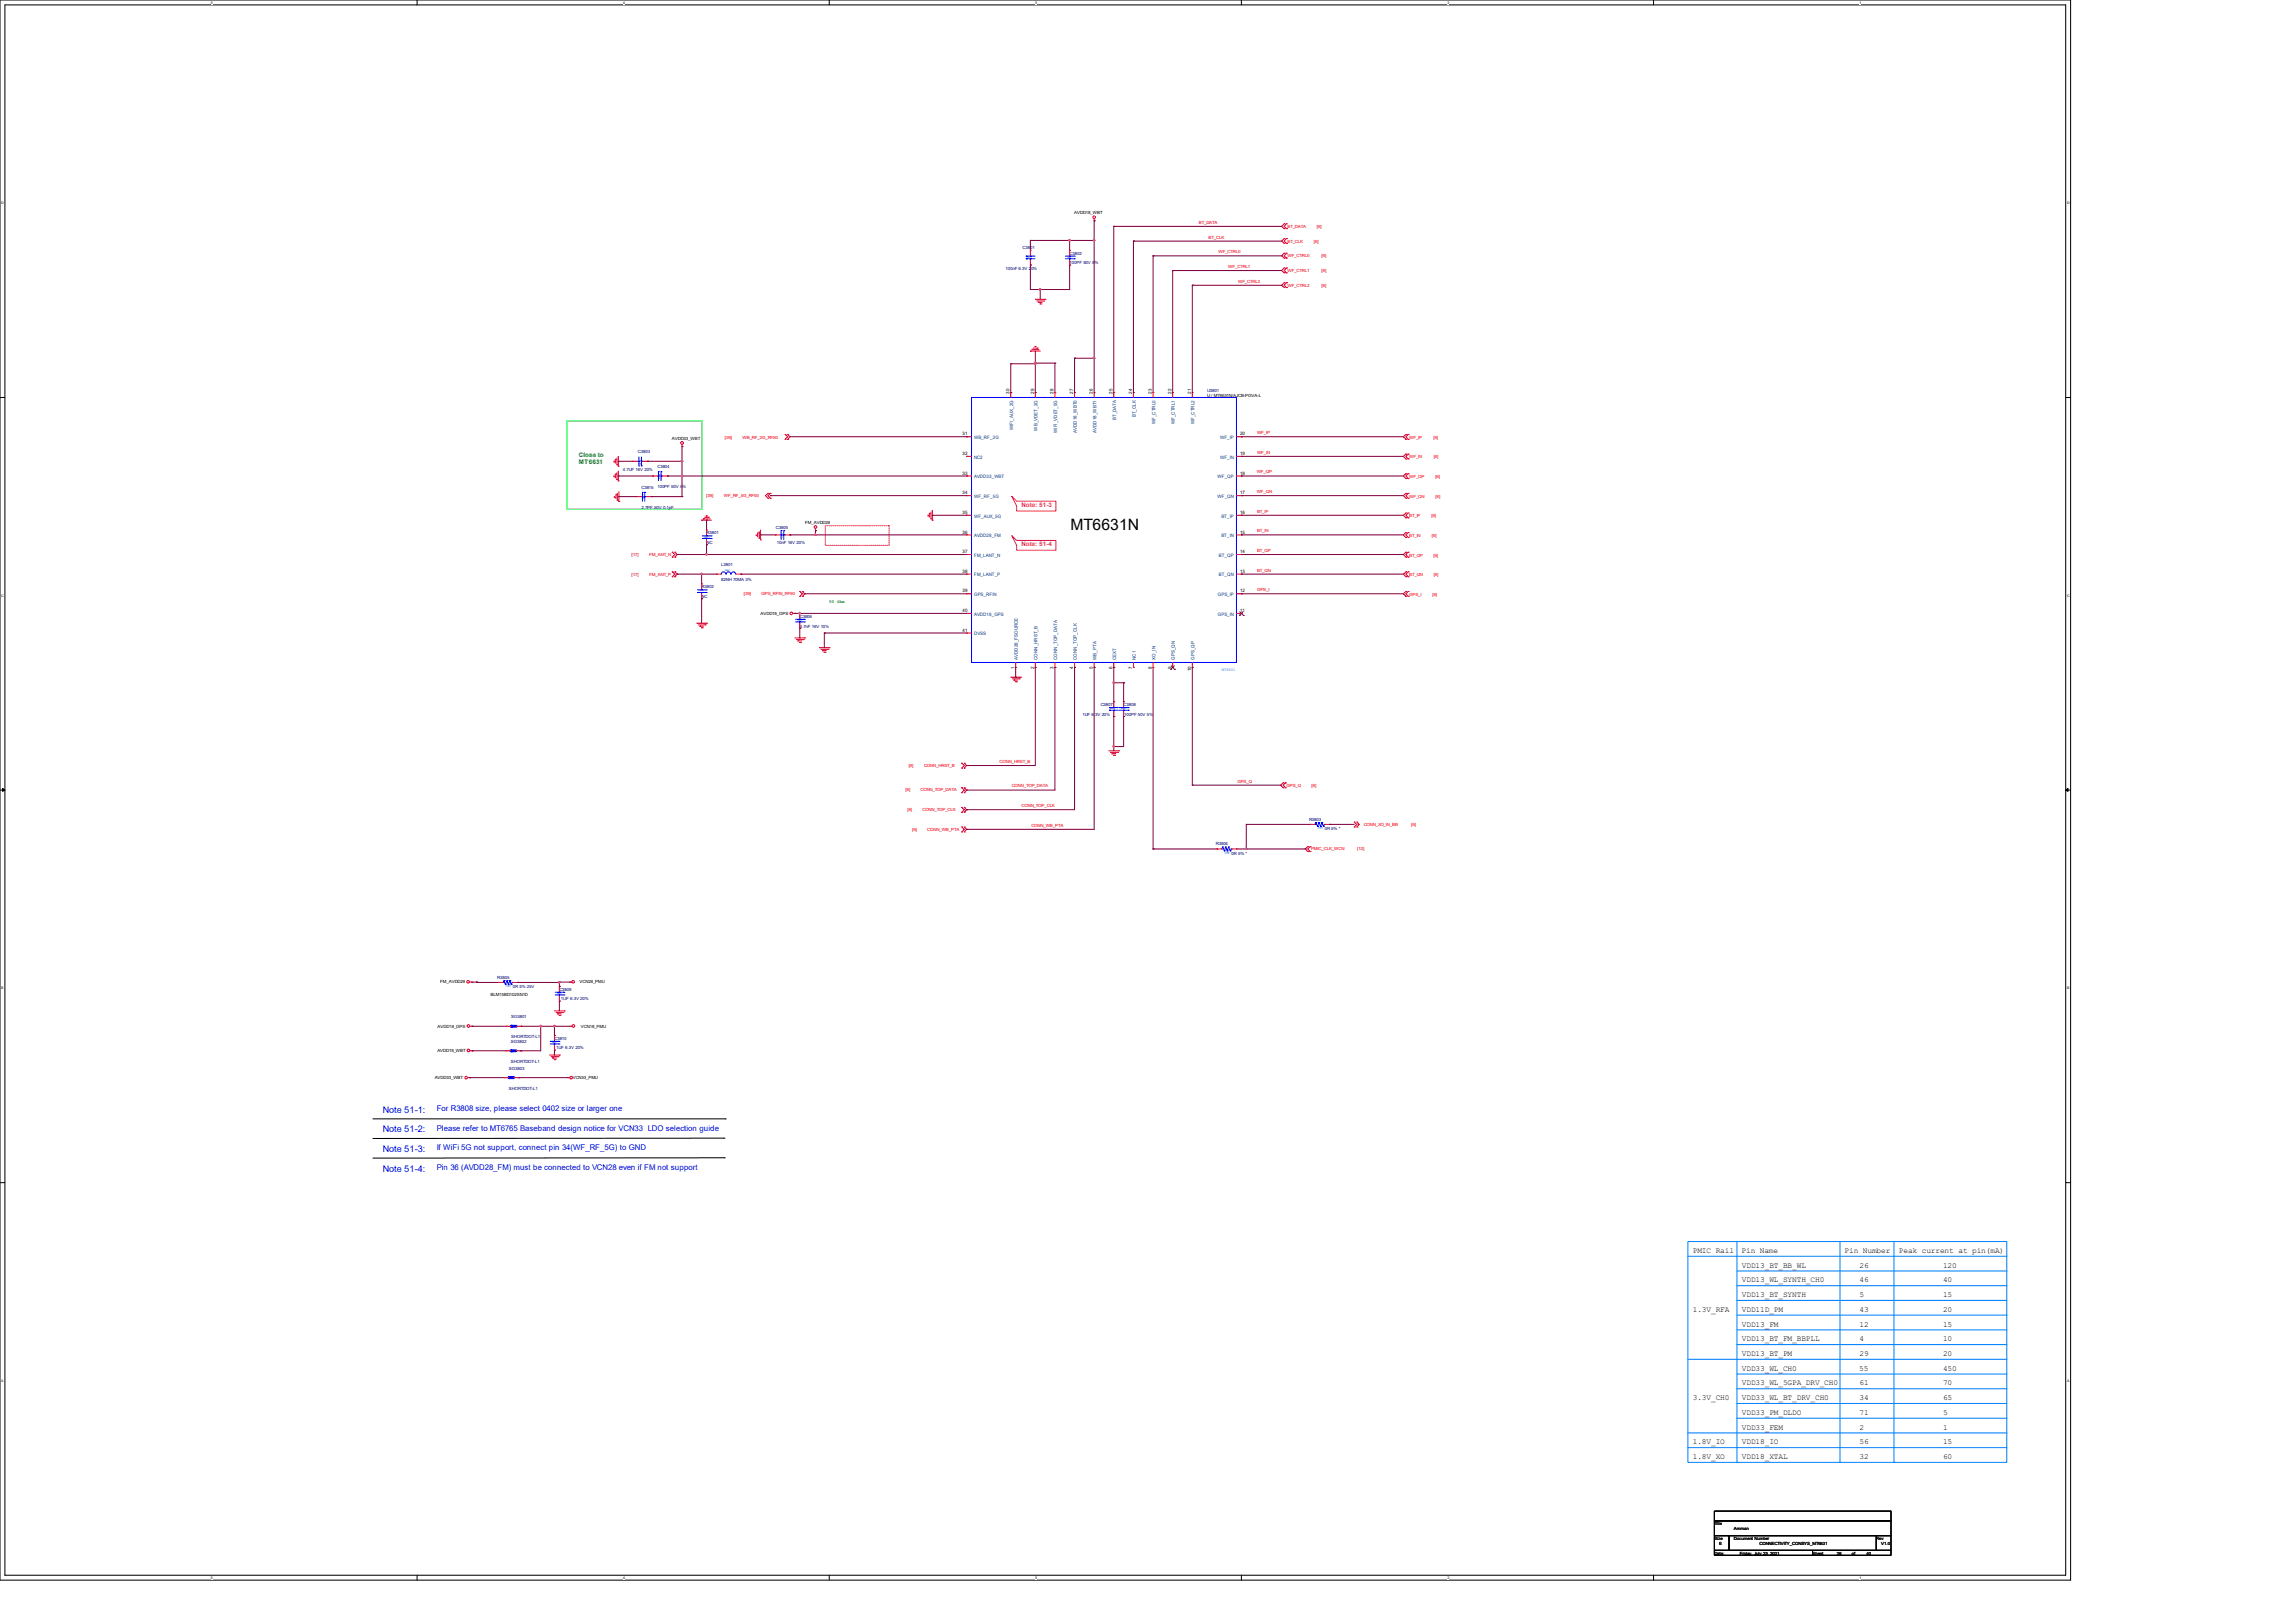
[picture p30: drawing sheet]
<svg xmlns="http://www.w3.org/2000/svg" width="297mm" height="210mm" viewBox="0 0 297 210" stroke-linecap="round" stroke-linejoin="round" font-family="sans-serif">
<defs><g id="words">
<text font-size="2" x="138.6" y="68.6">MT6631N</text>
<g font-size="1.2" fill="#00f">
<text x="49.5" y="144">Note 51-1:</text>
<text x="49.5" y="149.1">Note 51-3:</text>
<text x="49.5" y="146.5">Note 51-2:</text>
<text x="49.5" y="151.6">Note 51-4:</text>
</g>
<g font-size="1" fill="#00f">
<text x="56.5" y="143.8">For R3808 size, please select 0402 size or larger one</text>
<text x="56.5" y="146.3">Please refer to MT6765 Baseband design notice for VCN33 LDO selection guide</text>
<text x="56.5" y="148.8">If WiFi 5G not support, connect pin 34(WF_RF_5G) to GND</text>
<text x="56.5" y="151.4">Pin 36 (AVDD28_FM) must be connected to VCN28 even if FM not support</text>
</g>
<g font-size="1">
<text x="219.1" y="162.1">PMIC Rail</text>
<text x="225.4" y="162.1">Pin Name</text>
<text x="225.4" y="165.9">VDD13_WL_SYNTH_CH0</text>
<text x="225.4" y="167.9">VDD13_BT_SYNTH</text>
<text x="225.4" y="164">VDD13_BT_BB_WL</text>
<text x="238.7" y="162.1">Pin Number</text>
<text x="240.7" y="167.9">5</text>
<text x="240.7" y="164">26</text>
<text x="240.7" y="165.9">46</text>
<text x="245.7" y="162.1">Peak current at pin(mA)</text>
<text x="251.5" y="165.9">40</text>
<text x="251.5" y="164">120</text>
<text x="251.5" y="167.9">15</text>
<text x="219.1" y="169.8">1.3V_RFA</text>
<text x="225.4" y="171.7">VDD13_FM</text>
<text x="225.4" y="173.6">VDD13_BT_FM_BBPLL</text>
<text x="225.4" y="169.8">VDD11D_PM</text>
<text x="240.7" y="173.6">4</text>
<text x="240.7" y="169.8">43</text>
<text x="240.7" y="171.7">12</text>
<text x="251.5" y="169.8">20</text>
<text x="251.5" y="173.6">10</text>
<text x="251.5" y="171.7">15</text>
<text x="225.4" y="179.3">VDD33_WL_5GPA_DRV_CH0</text>
<text x="225.4" y="177.4">VDD33_WL_CH0</text>
<text x="225.4" y="175.5">VDD13_BT_PM</text>
<text x="240.6" y="177.4">55</text>
<text x="240.7" y="175.5">29</text>
<text x="240.7" y="179.3">61</text>
<text x="251.5" y="175.5">20</text>
<text x="251.5" y="179.3">70</text>
<text x="251.5" y="177.4">450</text>
<text x="219.1" y="181.2">3.3V_CH0</text>
<text x="225.4" y="181.2">VDD33_WL_BT_DRV_CH0</text>
<text x="225.4" y="183.1">VDD33_PM_DLDO</text>
<text x="225.4" y="185">VDD33_FEM</text>
<text x="240.7" y="183.1">71</text>
<text x="240.7" y="185">2</text>
<text x="240.7" y="181.2">34</text>
<text x="251.5" y="183.1">5</text>
<text x="251.5" y="185">1</text>
<text x="251.5" y="181.2">65</text>
<text x="219.1" y="188.8">1.8V_XO</text>
<text x="219.1" y="186.9">1.8V_IO</text>
<text x="225.4" y="186.9">VDD18_IO</text>
<text x="225.4" y="188.8">VDD18_XTAL</text>
<text x="240.7" y="186.9">56</text>
<text x="240.7" y="188.8">32</text>
<text x="251.5" y="188.8">60</text>
<text x="251.5" y="186.9">15</text>
</g>
<g font-size=".8" fill="#008000">
<text x="74.9" y="59.2">Close to</text>
<text x="74.9" y="60">MT6631</text>
</g>
<g font-size=".8" fill="#ff0080">
<text x="132.2" y="65.6">Note: 51-3</text>
<text x="132.2" y="70.7">Note: 51-4</text>
</g>
<g font-size=".6">
<text x="139" y="27.7">AVDD18_WBT</text>
<text x="130.6" y="51" transform="rotate(-90 130.6 51)">30</text>
<text x="133.8" y="51" transform="rotate(-90 133.8 51)">29</text>
<text x="136.4" y="51" transform="rotate(-90 136.4 51)">28</text>
<text x="138.9" y="51" transform="rotate(-90 138.9 51)">27</text>
<text x="141.4" y="51" transform="rotate(-90 141.4 51)">26</text>
<text x="144" y="51" transform="rotate(-90 144 51)">25</text>
<text x="146.5" y="51" transform="rotate(-90 146.5 51)">24</text>
<text x="149.1" y="51" transform="rotate(-90 149.1 51)">23</text>
<text x="151.6" y="51" transform="rotate(-90 151.6 51)">22</text>
<text x="154.1" y="51" transform="rotate(-90 154.1 51)">21</text>
<text x="156.2" y="51.4">U / MT6631N/AJCB-PGVA-L</text>
<text x="87" y="56.9">AVDD33_WBT</text>
<text x="124.6" y="58.9">32</text>
<text x="124.6" y="56.3">31</text>
<text x="160.5" y="56.3">20</text>
<text x="160.5" y="58.9">19</text>
<text x="124.6" y="64">34</text>
<text x="124.6" y="61.4">33</text>
<text x="160.5" y="64">17</text>
<text x="160.5" y="61.4">18</text>
<text x="104.2" y="67.8">FM_AVDD28</text>
<text x="124.6" y="69">36</text>
<text x="124.6" y="71.6">37</text>
<text x="124.6" y="66.5">35</text>
<text x="160.5" y="71.6">14</text>
<text x="160.5" y="69">15</text>
<text x="160.5" y="66.5">16</text>
<text x="124.6" y="76.7">39</text>
<text x="124.6" y="74.1">38</text>
<text x="160.5" y="76.7">12</text>
<text x="160.5" y="74.1">13</text>
<text x="98.4" y="79.5">AVDD18_GPS</text>
<text x="124.6" y="79.2">40</text>
<text x="124.6" y="81.7">41</text>
<text x="160.5" y="79.2">11</text>
<text x="131.3" y="86.5" transform="rotate(-90 131.3 86.5)">1</text>
<text x="133.8" y="86.5" transform="rotate(-90 133.8 86.5)">2</text>
<text x="136.4" y="86.5" transform="rotate(-90 136.4 86.5)">3</text>
<text x="138.9" y="86.5" transform="rotate(-90 138.9 86.5)">4</text>
<text x="141.4" y="86.5" transform="rotate(-90 141.4 86.5)">5</text>
<text x="144" y="86.5" transform="rotate(-90 144 86.5)">6</text>
<text x="146.5" y="86.5" transform="rotate(-90 146.5 86.5)">7</text>
<text x="149.1" y="86.5" transform="rotate(-90 149.1 86.5)">8</text>
<text x="151.6" y="86.5" transform="rotate(-90 151.6 86.5)">9</text>
<text x="154.1" y="86.9" transform="rotate(-90 154.1 86.9)">10</text>
<text x="57" y="127.3">FM_AVDD28</text>
<text x="63.5" y="128.8">BLM15BD102SN1D</text>
<text x="75" y="127.3">VCN28_PMU</text>
<text x="56.6" y="136.2">AVDD18_WBT</text>
<text x="56.6" y="133">AVDD18_GPS</text>
<text x="75.2" y="133">VCN18_PMU</text>
<text x="56.3" y="139.6">AVDD33_WBT</text>
<text x="74.1" y="139.6">VCN33_PMU</text>
<text x="221.9" y="197.4">Title</text>
<text x="221.9" y="199.3">Size</text>
<text x="221.9" y="201.2">Date:</text>
<text x="222.5" y="199.9">E</text>
<text x="224.4" y="199.3">Document Number</text>
<text x="224.4" y="198">Amman</text>
<text x="225.2" y="201.2">Friday, July 23, 2021</text>
<text x="227.7" y="199.9">CONNECTIVITY_CONSYS_MT6631</text>
<text x="234.6" y="201.2">Sheet</text>
<text x="237.7" y="201.2">38</text>
<text x="239.6" y="201.2">of</text>
<text x="241.5" y="201.2">40</text>
<text x="242.8" y="199.3">Rev</text>
<text x="243.5" y="199.9">V1.0</text>
</g>
<g font-size=".6" fill="#f00">
<text x="155.1" y="29">BT_DATA</text>
<text x="166.6" y="29.5">BT_DATA</text>
<text x="170.4" y="29.5">[6]</text>
<text x="156.4" y="30.9">BT_CLK</text>
<text x="157.7" y="32.8">WF_CTRL0</text>
<text x="159" y="34.7">WF_CTRL1</text>
<text x="166.6" y="31.4">BT_CLK</text>
<text x="166.6" y="33.3">WF_CTRL0</text>
<text x="166.6" y="35.2">WF_CTRL1</text>
<text x="170" y="31.4">[6]</text>
<text x="171" y="33.3">[6]</text>
<text x="171" y="35.2">[6]</text>
<text x="160.2" y="36.6">WF_CTRL2</text>
<text x="166.6" y="37.1">WF_CTRL2</text>
<text x="171" y="37.1">[6]</text>
<text x="93.8" y="56.8">[39]</text>
<text x="96.1" y="56.8">WB_RF_2G_RF50</text>
<text x="162.7" y="56.2">WF_IP</text>
<text x="162.7" y="58.7">WF_IN</text>
<text x="182.4" y="56.8">WF_IP</text>
<text x="182.4" y="59.3">WF_IN</text>
<text x="185.5" y="56.8">[6]</text>
<text x="185.5" y="59.3">[6]</text>
<text x="91.4" y="64.3">[39]</text>
<text x="93.7" y="64.3">WF_RF_5G_RF50</text>
<text x="162.6" y="61.3">WF_QP</text>
<text x="162.6" y="63.8">WF_QN</text>
<text x="182.4" y="61.9">WF_QP</text>
<text x="182.4" y="64.4">WF_QN</text>
<text x="185.8" y="61.9">[6]</text>
<text x="185.8" y="64.4">[6]</text>
<text x="81.7" y="71.9">[17]</text>
<text x="84" y="71.9">FM_ANT_N</text>
<text x="162.7" y="66.3">BT_IP</text>
<text x="162.7" y="68.9">BT_IN</text>
<text x="162.7" y="71.4">BT_QP</text>
<text x="182.4" y="66.9">BT_IP</text>
<text x="182.4" y="69.5">BT_IN</text>
<text x="185.2" y="66.9">[6]</text>
<text x="185.3" y="69.5">[6]</text>
<text x="81.7" y="74.6">[17]</text>
<text x="84" y="74.6">FM_ANT_P</text>
<text x="96.3" y="77">[39]</text>
<text x="98.5" y="77">GPS_RFIN_RF50</text>
<text x="162.7" y="74">BT_QN</text>
<text x="162.7" y="76.5">GPS_I</text>
<text x="182.4" y="72">BT_QP</text>
<text x="182.4" y="74.6">BT_QN</text>
<text x="182.4" y="77.1">GPS_I</text>
<text x="185.4" y="77.1">[6]</text>
<text x="185.5" y="72">[6]</text>
<text x="185.5" y="74.6">[6]</text>
<text x="117.6" y="99.2">[6]</text>
<text x="119.6" y="99.2">CONN_HRST_B</text>
<text x="129.4" y="98.7">CONN_HRST_B</text>
<text x="130.9" y="101.9">CONN_TOP_DATA</text>
<text x="160.1" y="101.3">GPS_Q</text>
<text x="166.5" y="101.9">GPS_Q</text>
<text x="169.7" y="101.9">[6]</text>
<text x="117.2" y="102.4">[6]</text>
<text x="117.4" y="105">[6]</text>
<text x="118.1" y="107.5">[6]</text>
<text x="119.1" y="102.4">CONN_TOP_DATA</text>
<text x="119.4" y="105">CONN_TOP_CLK</text>
<text x="120" y="107.5">CONN_WB_PTA</text>
<text x="132.2" y="104.4">CONN_TOP_CLK</text>
<text x="133.5" y="107">CONN_WB_PTA</text>
<text x="176.5" y="106.9">CONN_XO_IN_BB</text>
<text x="182.6" y="106.9">[6]</text>
<text x="169.7" y="110">PMIC_CLK_WCN</text>
<text x="175.6" y="110">[12]</text>
</g>
<g font-size=".6" fill="#000080">
<text x="130.1" y="35">100nF 6.3V 20%</text>
<text x="132.3" y="32.2">C3801</text>
<text x="138.4" y="32.9">C3802</text>
<text x="138.4" y="34.2">100PF 50V 5%</text>
<text x="156.2" y="50.7">U3801</text>
<text x="82.5" y="58.7">C3803</text>
<text x="80.6" y="61">4.7UF 16V 20%</text>
<text x="83" y="63.2">C3815</text>
<text x="83" y="65.8">2.7PF 50V 0.1pF</text>
<text x="85.1" y="60.6">C3804</text>
<text x="85.1" y="63.2">100PF 50V 5%</text>
<text x="91.4" y="69.1">R3801</text>
<text x="91.4" y="70.4">NC</text>
<text x="100.4" y="68.5">C3805</text>
<text x="100.5" y="70.4">10nF 16V 20%</text>
<text x="90.8" y="76.1">R3802</text>
<text x="90.8" y="77.4">NC</text>
<text x="93.3" y="73.3">L3801</text>
<text x="93.3" y="75.2">82NH 70MA 3%</text>
<text x="103.5" y="79.9">C3806</text>
<text x="103.5" y="81.2">4.7nF 16V 10%</text>
<text x="140.1" y="92.6">1UF 6.3V 20%</text>
<text x="142.4" y="91.4">C3807</text>
<text x="145.4" y="91.4">C3808</text>
<text x="145.5" y="92.6">100PF 50V 5%</text>
<text x="169.4" y="106.2">R3803</text>
<text x="171.4" y="107.4">0R 5% *</text>
<text x="157.3" y="109.4">R3804</text>
<text x="159.4" y="110.6">0R 5% *</text>
<text x="64.3" y="126.6">R3805</text>
<text x="66.2" y="131.7">SG3801</text>
<text x="66.4" y="127.9">0R 5% 25V</text>
<text x="72.4" y="128.2">C3809</text>
<text x="72.6" y="129.4">1UF 6.3V 20%</text>
<text x="66.1" y="134.9">SG3802</text>
<text x="66.1" y="137.5">SHORTDOT-L1</text>
<text x="66.2" y="134.4">SHORTDOT-L1</text>
<text x="71.8" y="134.5">C3810</text>
<text x="72" y="135.8">1UF 6.3V 20%</text>
<text x="65.9" y="138.4">SG3803</text>
<text x="65.9" y="141">SHORTDOT-L1</text>
</g>
<g font-size=".6" fill="#004080">
<text x="147" y="54" transform="rotate(-90 147 54)">BT_CLK</text>
<text x="126.1" y="59.4">NC2</text>
<text x="126.1" y="56.8">WB_RF_2G</text>
<text x="131.1" y="55.7" transform="rotate(-90 131.1 55.7)">WIFI_AUX_2G</text>
<text x="134.3" y="55.7" transform="rotate(-90 134.3 55.7)">WB_VDET_2G</text>
<text x="136.8" y="56" transform="rotate(-90 136.8 56)">WIFI_VDET_5G</text>
<text x="139.4" y="56" transform="rotate(-90 139.4 56)">AVDD18_WBT0</text>
<text x="141.9" y="56" transform="rotate(-90 141.9 56)">AVDD18_WBT1</text>
<text x="144.4" y="54.4" transform="rotate(-90 144.4 54.4)">BT_DATA</text>
<text x="149.5" y="54.9" transform="rotate(-90 149.5 54.9)">WF_CTRL0</text>
<text x="152.1" y="54.9" transform="rotate(-90 152.1 54.9)">WF_CTRL1</text>
<text x="154.6" y="54.9" transform="rotate(-90 154.6 54.9)">WF_CTRL2</text>
<text x="157.9" y="56.8">WF_IP</text>
<text x="157.9" y="59.4">WF_IN</text>
<text x="126.1" y="64.4">WF_RF_5G</text>
<text x="126.1" y="61.9">AVDD33_WBT</text>
<text x="157.6" y="64.4">WF_QN</text>
<text x="157.6" y="61.9">WF_QP</text>
<text x="126.1" y="69.5">AVDD28_FM</text>
<text x="126.1" y="67">WF_AUX_5G</text>
<text x="158.1" y="69.5">BT_IN</text>
<text x="158.1" y="67">BT_IP</text>
<text x="126.1" y="77.1">GPS_RFIN</text>
<text x="126.1" y="74.6">FM_LANT_P</text>
<text x="126.1" y="72.1">FM_LANT_N</text>
<text x="157.6" y="77.1">GPS_IP</text>
<text x="157.7" y="72.1">BT_QP</text>
<text x="157.7" y="74.6">BT_QN</text>
<text x="126.1" y="79.7">AVDD18_GPS</text>
<text x="126.1" y="82.2">DVSS</text>
<text x="157.6" y="79.7">GPS_IN</text>
<text x="131.7" y="85.4" transform="rotate(-90 131.7 85.4)">AVDD28_FSOURCE</text>
<text x="134.3" y="85.4" transform="rotate(-90 134.3 85.4)">CONN_HRST_B</text>
<text x="136.8" y="85.4" transform="rotate(-90 136.8 85.4)">CONN_TOP_DATA</text>
<text x="139.4" y="85.4" transform="rotate(-90 139.4 85.4)">CONN_TOP_CLK</text>
<text x="141.9" y="85.4" transform="rotate(-90 141.9 85.4)">WB_PTA</text>
<text x="144.4" y="85.4" transform="rotate(-90 144.4 85.4)">CEXT</text>
<text x="147" y="85.4" transform="rotate(-90 147 85.4)">NC1</text>
<text x="149.5" y="85.4" transform="rotate(-90 149.5 85.4)">XO_IN</text>
<text x="152.1" y="85.4" transform="rotate(-90 152.1 85.4)">GPS_QN</text>
<text x="154.6" y="85.4" transform="rotate(-90 154.6 85.4)">GPS_QP</text>
</g>
<text font-size=".6" fill="#008000" x="107.3" y="78">50 Ohm</text>
<text font-size=".6" fill="#00f" x="158.1" y="86.9">MT6631</text>
<g font-size=".5">
<text x="27.3" y=".5">5</text>
<text x="80.6" y=".5">4</text>
<text x="134" y=".5">3</text>
<text x="187.3" y=".5">2</text>
<text x="240.7" y=".5">1</text>
<text x=".2" y="26.4">D</text>
<text x="267.5" y="26.4">D</text>
<text x=".2" y="77.2">C</text>
<text x="267.5" y="77.2">C</text>
<text x=".2" y="128">B</text>
<text x="267.5" y="128">B</text>
<text x=".2" y="178.8">A</text>
<text x="267.5" y="178.8">A</text>
<text x="27.3" y="204.3">5</text>
<text x="80.6" y="204.3">4</text>
<text x="134" y="204.3">3</text>
<text x="187.3" y="204.3">2</text>
<text x="240.7" y="204.3">1</text>
</g>
<g font-size=".3" fill="#00f">
<text x="132.8" y="33.4">0201</text>
<text x="138.1" y="33.4">0201</text>
<text x="82.9" y="60.2" transform="rotate(-90 82.9 60.2)">0402</text>
<text x="83.4" y="64.6" transform="rotate(-90 83.4 64.6)">0201</text>
<text x="85.5" y="61.9" transform="rotate(-90 85.5 61.9)">0201</text>
<text x="91.1" y="69.6">0201</text>
<text x="101.3" y="69.6" transform="rotate(-90 101.3 69.6)">0201</text>
<text x="90.5" y="76.5">0201</text>
<text x="93.9" y="73.9">0201</text>
<text x="103.2" y="80.3">0201</text>
<text x="143.6" y="91.8">0201</text>
<text x="145.1" y="91.8">0201</text>
<text x="171.2" y="107.1" transform="rotate(-180 171.2 107.1)">0201</text>
<text x="159.1" y="110.2" transform="rotate(-180 159.1 110.2)">0201</text>
<text x="66.1" y="127.5" transform="rotate(-180 66.1 127.5)">0201</text>
<text x="72.1" y="128.6">0201</text>
<text x="71.5" y="135">0201</text>
</g>
</g></defs>
<path d="M0 0h268v204.5h-268zM.6 .6h266.7v203.2h-266.7z" fill="none" stroke="#000" stroke-width=".13"/>
<g fill="#fff">
<path d="M27.3 .1h.2v.5h-.2z"/>
<path d="M27.3 203.9h.2v.5h-.2z"/>
</g>
<path d="M54 0v.6M54 203.8v.7" fill="none" stroke="#000" stroke-width=".13"/>
<g fill="#fff">
<path d="M80.6 .1h.3v.5h-.3z"/>
<path d="M80.6 203.9h.3v.5h-.3z"/>
</g>
<path d="M107.3 0v.6M107.3 203.8v.7" fill="none" stroke="#000" stroke-width=".13"/>
<g fill="#fff">
<path d="M134 .1h.2v.5h-.2z"/>
<path d="M134 203.9h.2v.5h-.2z"/>
</g>
<path d="M160.7 0v.6M160.7 203.8v.7" fill="none" stroke="#000" stroke-width=".13"/>
<g fill="#fff">
<path d="M187.3 .1h.2v.5h-.2z"/>
<path d="M187.3 203.9h.2v.5h-.2z"/>
</g>
<path d="M214 0v.6M214 203.8v.7" fill="none" stroke="#000" stroke-width=".13"/>
<g fill="#fff">
<path d="M240.7 .1h.2v.5h-.2z"/>
<path d="M240.7 203.9h.2v.5h-.2z"/>
<path d="M.2 26h.3v.5h-.3z"/>
<path d="M267.5 26h.3v.5h-.3z"/>
<path d="M.2 76.8h.3v.5h-.3z"/>
<path d="M267.5 76.8h.3v.5h-.3z"/>
</g>
<path d="M0 51.4h.6M267.3 51.4h.7" fill="none" stroke="#000" stroke-width=".13"/>
<g fill="#fff">
<path d="M.2 127.6h.2v.5h-.2z"/>
<path d="M267.5 127.6h.3v.5h-.3z"/>
</g>
<path d="M0 102.2h.6M267.3 102.2h.7" fill="none" stroke="#000" stroke-width=".13"/>
<path d="M.3 102l.3 .2-.3 .2zM267.3 102.2l.3-.2v.4z" fill="#000" stroke="#000" stroke-width=".13"/>
<g fill="#fff">
<path d="M.2 178.4h.3v.5h-.3z"/>
<path d="M267.5 178.4h.3v.5h-.3z"/>
</g>
<g fill="none" stroke="#000" stroke-width=".13">
<path d="M0 153h.6M48.3 144.8h45.6M93.7 147.3h.1M93.7 147.3h-45.4M93.7 149.8h.1M93.7 149.8l-45.4 .1M93.9 144.8h.1M267.3 153h.7M221.9 195.5h22.8v1.3h-22.8zM221.9 196.8h22.8v1.9h-22.8zM221.9 198.7h1.9v1.9h-1.9zM223.8 198.7h19v1.9h-19z"/>
<path d="M242.8 198.7h1.9v1.9h-1.9zM221.9 200.6h12.7v.7h-12.7zM234.6 200.6h10.1v.7h-10.1z"/>
</g>
<g fill="none" stroke="#0080ff" stroke-width=".13">
<path d="M218.4 160.7h41.3v28.5h-41.3zM218.4 162.6h41.3M218.4 175.9h41.3M224.8 160.7v28.5M224.8 164.5h34.9M224.8 166.4h34.9M224.8 168.3h34.9M224.8 170.2h34.9M224.8 172.1h34.9M224.8 174h34.9M224.8 177.8h34.9M224.8 179.7h34.9"/>
<path d="M238.1 160.7v28.5M245.1 160.7v28.5M218.4 185.4h41.3M218.4 187.3h41.3M224.8 189.2h.1M224.8 181.6h34.9M224.8 183.5h34.9M238.1 189.2h.1M245.1 189.2h.1"/>
</g>
<path d="M106.8 68h8.3v2.6h-8.3zM130.9 64.2l.7 .7h5.1v1.2h-5.1v-.6zM130.9 69.3l.7 .6h5.1v1.3h-5.1v-.6z" fill="none" stroke="#ff0080" stroke-width=".13"/>
<path d="M73.4 54.4h17.5v11.5h-17.5z" fill="none" stroke="#00ff40" stroke-width=".17"/>
<g fill="none" stroke="#f00" stroke-width=".13">
<path d="M134 38.7h1.3M134.2 38.9h.9M134.4 39.1h.1M134.4 39.1h.5M134.6 39.3h.1M134.7 39.3h.1M135.1 38.9h.1M135.3 38.7h.1M141.6 28.6h.1M141.6 28.3v.3M166.2 29h.1M166.2 29.6h.1"/>
<path d="M166.2 30.9h.1M166.2 31.5h.1M166.2 32.8h.1M166.2 33.4h.1M166.2 34.7h.1M166.2 35.3h.1M166.2 36.6h.1M166.2 37.2h.1M166.2 29l-.3 .3 .3 .3M166.2 30.9l-.3 .3 .3 .3M166.2 32.8l-.3 .3 .3 .3M166.2 34.7l-.3 .3 .3 .3"/>
<path d="M166.2 36.6l-.3 .3 .3 .3M166.5 29.6h.1M166.5 29h.1M166.5 31.5h.1M166.5 30.9h.1M166.5 33.4h.1M166.5 32.8h.1M166.5 35.3h.1M166.5 34.7h.1M166.5 37.2h.1M166.5 36.6h.1M166.5 29l-.3 .3 .3 .3"/>
<path d="M166.5 30.9l-.3 .3 .3 .3M166.5 32.8l-.3 .3 .3 .3M166.5 34.7l-.3 .3 .3 .3M166.5 36.6l-.3 .3 .3 .3M79.5 59.8h.1M79.5 59.6v.2M79.6 59.4h.1M79.6 59.4v.5M79.8 59.3v.9M80 59.1v1.2M88.3 57.8h.1M88.3 57.5v.3"/>
<path d="M101.6 56.9h.1M101.6 56.2h.1M101.6 56.2l.3 .3-.3 .4M101.9 56.2h.1M101.9 56.9h.1M101.9 56.2l.3 .3-.3 .4M133.3 45.4h.1M133.3 45.4h1.3M133.6 45.2h.1M133.6 45.2h.9M133.7 45h.5M133.9 44.8h.1"/>
<path d="M133.9 44.8h.2M134.2 45h.1M181.9 56.2h.1M181.9 56.9h.1M181.9 58.8h.1M181.9 59.4h.1M181.9 56.2l-.3 .3 .3 .4M181.9 58.8l-.3 .3 .3 .3M182.2 56.9h.1M182.2 56.2h.1M182.2 59.4h.1M182.2 58.8h.1"/>
<path d="M182.2 56.2l-.3 .3 .3 .4M182.2 58.8l-.3 .3 .3 .3M79.5 61.7h.1M79.5 61.6v.1M79.5 64.3h.1M79.5 64.2v.1M79.6 61.3h.1M79.6 61.3v.5M79.7 64h.1M79.7 64v.5M79.8 60.2h.1M79.8 62.1h.1"/>
<path d="M79.8 61.2v.9M79.9 64.7h.1M79.9 63.8v.9M80 60.3h.1M80 62.2h.1M80 61v1.2M80.1 64.9h.1M80.1 63.6v1.3M84.5 61.6h.1M84.5 61.6h.6M85.7 61.6h.7M86.4 61.6h.1"/>
<path d="M87 72.1h.1M87 71.5h.1M87 74.6h.1M87 74h.1M87 71.5l.3 .3-.3 .3M87 74l.3 .3-.3 .3M87.3 71.5h.1M87.3 72.1h.1M87.3 74h.1M87.3 74.6h.1M87.3 71.5l.3 .3-.3 .3M87.3 74l.3 .3-.3 .3"/>
<path d="M90.8 67.3h.1M90.8 67.3h1.3M91 67.1h.1M91 67.1h.9M91.2 66.9h.5M91.4 66.8h.1M91.7 66.9h.1M97.9 69.3h.1M97.9 69.2v.1M98 69h.1M98 69v.5M98.3 69.7h.1"/>
<path d="M98.3 68.8v.9M98.4 69.8h.1M98.4 68.6v1.2M99.4 63.8h.1M99.4 64.5h.1M99.4 63.8l-.3 .3 .3 .4M99.7 63.8h.1M99.7 64.5h.1M99.7 63.8l-.3 .3 .3 .4M102.6 79.4h.3M102.9 79.4h.1M103.5 77.2h.1"/>
<path d="M103.5 76.5h.1M103.5 76.5l.3 .3-.3 .4M103.8 76.5h.1M103.8 77.2h.1M103.8 76.5l.3 .3-.3 .4M105.5 68.7h.1M105.5 68.4v.3M120.1 66.8h.1M120.1 66.6v.2M120.3 66.4h.1M120.3 66.4v.5M120.5 67.1h.1"/>
<path d="M120.5 66.3v.8M120.6 67.3h.1M120.6 66v1.3M181.9 61.3h.1M181.9 61.9h.1M181.9 63.8h.1M181.9 64.5h.1M181.9 66.4h.1M181.9 67h.1M181.9 68.9h.1M181.9 69.6h.1M181.9 71.5h.1"/>
<path d="M181.9 72.1h.1M181.9 74h.1M181.9 74.6h.1M181.9 76.5h.1M181.9 77.2h.1M181.9 61.3l-.3 .3 .3 .3M181.9 63.8l-.3 .3 .3 .4M181.9 66.4l-.3 .3 .3 .3M181.9 68.9l-.3 .3 .3 .4M181.9 71.5l-.3 .3 .3 .3M181.9 74l-.3 .3 .3 .3M181.9 76.5l-.3 .3 .3 .4"/>
<path d="M182.2 61.9h.1M182.2 61.3h.1M182.2 64.5h.1M182.2 63.8h.1M182.2 67h.1M182.2 66.4h.1M182.2 69.6h.1M182.2 68.9h.1M182.2 72.1h.1M182.2 71.5h.1M182.2 74.6h.1M182.2 74h.1"/>
<path d="M182.2 77.2h.1M182.2 76.5h.1M182.2 61.3l-.3 .3 .3 .3M182.2 63.8l-.3 .3 .3 .4M182.2 66.4l-.3 .3 .3 .3M182.2 68.9l-.3 .3 .3 .4M182.2 71.5l-.3 .3 .3 .3M182.2 74l-.3 .3 .3 .3M182.2 76.5l-.3 .3 .3 .4M90.2 80.6h1.2M90.4 80.9h.9M90.6 81h.1"/>
<path d="M90.6 81h.5M90.8 81.2h.1M90.9 81.2h.1M91.3 80.9h.1M91.4 80.6h.1M102.9 82.5h1.2M103.1 82.8h.9M103.3 82.9h.1M103.3 82.9h.5M103.5 83.1h.1M103.6 83.1h.1M104 82.8h.1"/>
<path d="M104.1 82.5h.1M106 83.8h1.3M106.3 84h.8M106.4 84.2h.1M106.4 84.2h.5M106.6 84.4h.2M106.8 84.4h.1M107.1 84h.1M107.3 83.8h.1M124.5 98.8h.1M124.5 99.4h.1M124.5 98.8l.3 .3-.3 .3"/>
<path d="M124.8 99.4h.1M124.8 98.8h.1M124.8 98.8l.3 .3-.3 .3M130.8 87.6h1.3M131 87.8h.9M131.2 88h.1M131.2 88h.5M131.4 88.2h.1M131.5 88.2h.1M131.9 87.8h.1M132.1 87.6h.1M143.5 97.2h1.3"/>
<path d="M143.7 97.4h.9M143.9 97.5h.1M143.9 97.5h.5M144.1 97.7h.1M144.1 90.8h.1M144.1 92.7h.1M144.1 90.8v.6M144.1 92.1v.6M144.2 97.7h.1M144.6 97.4h.1M144.8 97.2h.1M124.5 101.9h.1"/>
<path d="M124.5 102.6h.1M124.5 104.5h.1M124.5 105.1h.1M124.5 107h.1M124.5 107.7h.1M124.5 101.9l.3 .3-.3 .4M124.5 104.5l.3 .3-.3 .3M124.5 107l.3 .3-.3 .4M124.8 102.6h.1M124.8 101.9h.1M124.8 105.1h.1M124.8 104.5h.1"/>
<path d="M124.8 107.7h.1M124.8 107h.1M124.8 101.9l.3 .3-.3 .4M124.8 104.5l.3 .3-.3 .3M124.8 107l.3 .3-.3 .4M166.1 101.3h.1M166.1 101.9h.1M166.1 101.3l-.4 .3 .4 .3M166.4 101.9h.1M166.4 101.3h.1M166.4 101.3l-.3 .3 .3 .3M169.2 110.2h.1"/>
<path d="M169.2 109.6h.1M169.2 109.6l-.3 .3 .3 .3M169.5 109.6h.1M169.5 110.2h.1M169.5 106.7h.1M169.5 109.6l-.3 .3 .3 .3M169.5 106.7h.7M171.4 106.7h.7M172.1 106.7h.1M175.3 107h.1M175.3 106.4h.1M175.3 106.4l.3 .3-.3 .3"/>
<path d="M175.6 107h.1M175.6 106.4h.1M175.6 106.4l.3 .3-.3 .3M60.5 139.4h.3M60.8 139.4h.1M60.8 127.1h.2M60.8 132.8h.3M60.8 136h.3M61 127.1h.1M61.1 132.8h.1M61.1 136h.1M71.1 136.5h1.3"/>
<path d="M71.3 136.7h.9M71.5 136.9h.1M71.5 136.9h.5M71.7 137.1h.1M71.8 130.8h1.2M71.8 137.1h.1M72 131h.9M72.1 131.2h.1M72.1 131.2h.5M72.2 136.7h.1M72.3 131.4h.2M72.4 136.5h.1"/>
<path d="M72.5 131.4h.1M72.9 131h.1M73 130.8h.1M73.5 139.4h.1M73.5 139.4h.2M73.7 127.1h.1M73.7 127.1h.3M73.8 132.8h.1M73.8 132.8h.2"/>
<circle cx="141.6" cy="28.1" r=".17"/>
<circle cx="88.3" cy="57.3" r=".17"/>
<circle cx="102.4" cy="79.4" r=".17"/>
<circle cx="105.5" cy="68.2" r=".17"/>
<circle cx="60.3" cy="139.4" r=".17"/>
<circle cx="60.6" cy="127" r=".17"/>
<circle cx="60.6" cy="135.9" r=".17"/>
<circle cx="60.6" cy="132.8" r=".17"/>
<circle cx="73.9" cy="139.4" r=".17"/>
<circle cx="74.2" cy="127" r=".17"/>
<circle cx="74.2" cy="132.8" r=".17"/>
</g>
<g fill="none" stroke="#00f" stroke-width=".13">
<path d="M85.1 61.6h.1M85.2 61.6h.1M85.2 61h.1M85.2 61v1.2M85.6 61h.1M85.6 61.6h.1M85.6 61v1.2M143.6 91.9h.1M143.6 91.6h.1M143.6 91.9h1.1M143.6 91.6h1.1M144.1 91.6h.1"/>
<path d="M144.1 91.9h.1M144.1 91.4v.2M144.1 91.9v.2M170.2 106.7h.1M170.3 106.4h.1M170.3 106.4l.2 .5M170.3 106.4l-.1 .3M170.5 106.9h.1M170.7 106.4h.1M170.7 106.4l.2 .5M170.7 106.4l-.2 .5M170.9 106.9h.1"/>
<path d="M171.1 106.4h.1M171.1 106.4l.2 .5M171.1 106.4l-.2 .5M171.3 106.9h.1M171.4 106.7h.1M171.4 106.7l-.1 .2"/>
</g>
<path d="M66.2 132.8h.6" fill="none" stroke="#00f" stroke-width=".38"/>
<circle cx="66.2" cy="132.8" r=".19" fill="#00f"/>
<path d="M138.4 32.4h.1M138.4 34.3h.1M138.4 32.4v.6M138.4 33.7v.6M157.5 109.9h.1M157.5 109.9h.6M159.4 109.9h.6M160 109.9h.1M65.5 132.8h.1M65.5 132.8h.7M66.8 132.8h.6M67.4 132.8h.1" fill="none" stroke="#f00" stroke-width=".13"/>
<g fill="none" stroke="#00f" stroke-width=".13">
<path d="M137.9 33.5h1.1M137.9 33.1h1.1M138.4 33.1h.1M138.4 33.5h.1M138.4 33v.1M138.4 33.5v.2M139 33.5h.1M139 33.1h.1M158.1 109.9h.1M158.2 109.6h.1M158.2 109.6l.3 .5M158.2 109.6l-.1 .3"/>
<path d="M158.5 110.1h.1M158.6 109.6h.1M158.6 109.6l.2 .5M158.6 109.6l-.1 .5M158.8 110.1h.1M159 109.6h.1M159 109.6l.2 .5M159 109.6l-.2 .5M159.2 110.1h.1M159.3 109.9h.1M159.3 109.9l-.1 .2"/>
</g>
<path d="M65.9 139.4h.6" fill="none" stroke="#00f" stroke-width=".38"/>
<circle cx="65.9" cy="139.4" r=".19" fill="#00f"/>
<g fill="none" stroke="#f00" stroke-width=".13">
<path d="M133.3 32.4h.1M133.3 34.3h.1M133.3 32.4v.6M133.3 33.7v.6M81.9 59.7h.1M81.9 59.7h.6M83.2 59.7h.6M83.8 59.7h.1M125.1 59.1h.1M125.1 56.5h.1M125.1 56.5h.6M125.1 59.1h.6"/>
<path d="M130.8 50.8h.1M130.8 50.8v.6M134 50.8h.1M134 50.8v.6M136.5 50.8h.1M136.5 50.8v.6M139.1 50.8h.1M139.1 50.8v.6M141.6 50.8h.1M141.6 50.8v.6M144.1 50.8h.1M144.1 50.8v.6"/>
<path d="M146.7 50.8h.1M146.7 50.8v.6M149.2 50.8h.1M149.2 50.8v.6M151.8 50.8h.1M151.8 50.8v.6M154.3 50.8h.1M154.3 50.8v.6M160 56.5h.7M160 59.1h.7M160.7 56.5h.1M160.7 59.1h.1"/>
<path d="M82.4 64.3h.1M82.4 64.3h.6M83.7 64.3h.6M84.3 64.3h.1M90.8 75.6h.1M90.8 77.5h.1M90.8 75.6v.6M90.8 76.8v.7M92.7 74.3h.1M92.7 74.3h.6M95.2 74.3h.7M95.9 74.3h.1"/>
<path d="M100.3 69.2h.1M100.3 69.2h.7M101.6 69.2h.6M102.2 69.2h.1M103.5 79.4h.1M103.5 79.4v.6M125.1 76.8h.1M125.1 64.1h.1M125.1 74.3h.1M125.1 69.2h.1M125.1 71.8h.1M125.1 61.6h.1"/>
<path d="M125.1 66.7h.1M125.1 79.4h.1M125.1 69.2h.6M125.1 76.8h.6M125.1 79.4h.6M125.1 64.1h.6M125.1 74.3h.6M125.1 71.8h.6M125.1 61.6h.6M125.1 66.7h.6M160 69.2h.7M160 76.8h.7"/>
<path d="M160 79.4h.7M160 64.1h.7M160 74.3h.7M160 71.8h.7M160 61.6h.7M160 66.7h.7M160.7 76.8h.1M160.7 79.4h.1M160.7 71.8h.1M160.7 69.2h.1M160.7 74.3h.1M160.7 64.1h.1"/>
<path d="M160.7 61.6h.1M160.7 66.7h.1M103.5 81.3h.1M103.5 80.6v.7M125.1 81.9h.1M125.1 81.9h.6M131.4 86.4h.1M131.4 85.7v.7M134 86.4h.1M134 85.7v.7M136.5 86.4h.1M136.5 85.7v.7"/>
<path d="M139.1 86.4h.1M139.1 85.7v.7M141.6 86.4h.1M141.6 85.7v.7M144.1 86.4h.1M144.1 85.7v.7M145.4 90.8h.1M145.4 92.7h.1M145.4 90.8v.6M145.4 92.1v.6M146.7 86.4h.1M146.7 85.7v.7"/>
<path d="M149.2 86.4h.1M149.2 85.7v.7M151.8 86.4h.1M151.8 85.7v.7M154.3 86.4h.1M154.3 85.7v.7M65.2 139.4h.1M65.2 139.4h.7M66.5 139.4h.6M67.1 139.4h.1"/>
</g>
<g fill="none" stroke="#00f" stroke-width=".13">
<path d="M132.8 33.5h.1M132.8 33.1h.1M132.8 33.5h1.1M132.8 33.1h1.1M133.3 33.1h.1M133.3 33.5h.1M133.3 33v.1M133.3 33.5v.2M82.5 59.7h.2M82.7 59.7h.1M82.7 59.1v1.2M83 59.7h.1"/>
<path d="M83 59.7h.2M83 59.1v1.2M125.7 51.4h34.3v34.3h-34.3zM82.7 60.3h.1M83 60.3h.1M83 64.3h.1M83.1 64.3h.1M83.1 63.7h.1M83.1 63.7v1.2M83.4 63.7h.1M83.4 64.3h.1M83.4 64.3h.3"/>
<path d="M83.4 63.7v1.2M90.3 76.7h1.1M90.3 76.3h1.1M90.8 76.3h.1M90.8 76.7h.1M90.8 76.2v.1M90.8 76.7v.1M91.4 76.7h.1M91.4 76.3h.1M93.3 74.3a.3 .3 0 0 1 .3-.3 .3 .3 0 0 1 .3 .3M94 74.3a.3 .3 0 0 1 .3-.3 .3 .3 0 0 1 .3 .3M94.6 74.3a.3 .3 0 0 1 .3-.3 .3 .3 0 0 1 .3 .3"/>
<path d="M101 69.2h.1M101.1 69.2h.1M101.1 68.7h.1M101.1 68.7v1.1M101.4 68.7h.1M101.4 69.2h.1M101.4 69.2h.2M101.4 68.7v1.1M103 80.5h1.1M103 80.1h1.1M103.5 80.1h.1M103.5 80.5h.1"/>
<path d="M103.5 80v.1M103.5 80.5v.1M104.1 80.5h.1M104.1 80.1h.1M144.9 91.9h1.1M144.9 91.6h1.1M145.4 91.6h.1M145.4 91.9h.1M145.4 91.4v.2M145.4 91.9v.2M146 91.9h.1M146 91.6h.1"/>
</g>
<path d="M160.4 79.6h.1M160.4 79.2l.5 .4M160.9 79.2l-.5 .4M160.9 79.6h.1M151.5 86.6h.1M151.6 86.1l.4 .5M152 86.1l-.5 .5M152 86.6h.1" fill="none" stroke="#804000" stroke-width=".13"/>
<path d="M66.1 136h.7" fill="none" stroke="#00f" stroke-width=".38"/>
<circle cx="66.1" cy="136" r=".19" fill="#00f"/>
<g fill="none" stroke="#f00" stroke-width=".13">
<path d="M91.4 68.6h.1M91.4 70.5h.1M91.4 68.6v.6M91.4 69.8v.7M64.5 127.1h.1M64.5 127.1h.6M65.5 136h.1M65.5 136h.6M66.4 127.1h.6M66.8 136h.6M67 127.1h.1M67.4 136h.1"/>
<path d="M71.8 134h.1M71.8 135.9h.1M71.8 134v.6M71.8 135.3v.6M72.4 127.6h.1M72.4 129.5h.1M72.4 127.6v.7M72.4 128.9v.6"/>
</g>
<g fill="none" stroke="#00f" stroke-width=".13">
<path d="M90.9 69.7h1.1M90.9 69.3h1.1M91.4 69.3h.1M91.4 69.7h.1M91.4 69.2v.1M91.4 69.7v.1M92 69.7h.1M92 69.3h.1M65.1 127.1h.1M65.2 126.9h.1M65.2 126.9l.2 .5M65.2 126.9l-.1 .2"/>
<path d="M65.4 127.4h.1M65.6 126.9h.1M65.6 126.9l.2 .5M65.6 126.9l-.2 .5M65.8 127.4h.1M66 126.9h.1M66 126.9l.2 .5M66 126.9l-.2 .5M66.2 127.4h.1M66.3 127.1h.1M66.3 127.1l-.1 .3M71.2 135.1h1.1"/>
<path d="M71.2 134.7h1.1M71.8 134.7h.1M71.8 135.1h.1M71.8 134.6v.1M71.8 135.1v.2M71.8 128.7h1.2M71.8 128.4h1.2M72.3 135.1h.1M72.3 134.7h.1M72.4 128.4h.1M72.4 128.7h.1M72.4 128.3v.1"/>
<path d="M72.4 128.7v.2M73 128.7h.1M73 128.4h.1"/>
</g>
<g fill="none" stroke="#800040" stroke-width=".13">
<path d="M133.3 31.1h.1M133.3 34.3h.1M133.3 31.1h8.3M133.3 31.1v1.3M133.3 34.3v3.2h5.1v-3.2M134.6 37.5h.1M134.6 37.5v1.2M138.4 31.1h.1M138.4 34.3h.1M138.4 31.1v1.3M141.6 28.6h.1M141.6 31.1h.1"/>
<path d="M141.6 28.6v22.2M144.1 29.3h.1M144.1 29.3h21.8M144.1 29.3v21.5M146.7 31.2h.1M146.7 31.2v19.6M146.7 31.2h19.2M149.2 33.1h.1M149.2 33.1v17.7M149.2 33.1h16.7M151.8 35h.1M151.8 35h14.1"/>
<path d="M151.8 35v15.8M154.3 36.9h.1M154.3 36.9v13.9M154.3 36.9h11.6M80 59.7h.1M80 59.7h1.9M83.8 59.7h.1M83.8 59.7h4.5M88.3 57.8h.1M88.3 59.7h.1M88.3 57.8v6.5M102.2 56.5h22.9"/>
<path d="M125.1 56.5h.1M130.8 50.8h.1M130.8 47.1h.1M130.8 47.1v3.7M130.8 47.1h3.2M134 47.1h.1M134 47h.1M134 50.8h.1M134 45.4v5.4M134 47h2.5M136.5 47h.1M136.5 47v3.8"/>
<path d="M139.1 46.4h.1M139.1 46.4h2.5M139.1 46.4v4.4M141.6 46.4h.1M160.7 56.5h.1M160.7 59.1h.1M160.7 56.5h20.9M160.7 59.1h20.9M80 61.6h.1M80 61.6h4.5M80.1 64.3h.1M80.1 64.3h2.3"/>
<path d="M84.3 64.3h.1M84.3 64.3h4M86.4 61.6h.1M86.4 61.6h38.7M87.6 71.8h.1M87.6 74.3h.1M87.6 71.8h37.5M87.6 74.3h5.1M88.3 61.6h.1M88.3 64.3h.1M90.8 74.3h.1M90.8 77.5h.1"/>
<path d="M90.8 74.3v1.3M90.8 77.5v3.1M91.4 70.5h.1M91.4 71.8h.1M91.4 67.3h.1M91.4 67.3v1.3M91.4 70.5v1.3M95.9 74.3h.1M95.9 74.3h29.2M98.4 69.2h.1M98.4 69.2h1.9M99.7 64.1h.1"/>
<path d="M99.7 64.1h25.4M102.2 69.2h.1M102.2 69.2h22.9M102.9 79.4h.1M102.9 79.4h22.2M103.5 79.4h.1M104.1 76.8h.1M104.1 76.8h21M105.5 68.7h.1M105.5 69.2h.1M105.5 68.7v.5M120.6 66.7h.1"/>
<path d="M120.6 66.7h4.5M160.7 61.6h.1M160.7 64.1h.1M160.7 66.7h.1M160.7 69.2h.1M160.7 71.8h.1M160.7 74.3h.1M160.7 76.8h.1M160.7 61.6h20.9M160.7 64.1h20.9M160.7 66.7h20.9M160.7 69.2h20.9"/>
<path d="M160.7 71.8h20.9M160.7 74.3h20.9M160.7 76.8h20.9M103.5 81.3h.1M103.5 81.3v1.2M106.7 81.9h.1M106.7 81.9v1.9M106.7 81.9h18.4M125.1 99.1h.1M131.4 87.6h.1M131.4 86.4v1.2M134 86.4h.1"/>
<path d="M134 86.4v12.7h-8.9M136.5 86.4h.1M136.5 86.4v15.8h-11.4M139.1 86.4h.1M139.1 86.4v18.4h-14M141.6 86.4h.1M141.6 86.4v20.9h-16.5M144.1 86.4h.1M144.1 88.3h.1M144.1 96.6h.1M144.1 92.7h.1M144.1 86.4v4.4"/>
<path d="M144.1 92.7v4.5M144.1 88.3h1.3M145.4 88.3h.1M145.4 92.7h.1M145.4 88.3v2.5M145.4 92.7v3.9h-1.3M149.2 86.4v23.5M154.3 86.4h.1M154.3 86.4v15.2M125.1 102.2h.1M125.1 104.8h.1M125.1 107.3h.1"/>
<path d="M149.2 109.9h.1M149.2 109.9h8.3M154.3 101.6h.1M154.3 101.6h11.4M160 109.9h8.9M161.3 109.9h.1M161.3 106.7h.1M161.3 106.7h8.2M161.3 106.7v3.2M168.9 109.9h.1M172.1 106.7h.1M172.1 106.7h3.2"/>
<path d="M60.8 139.4h.1M60.8 139.4h4.4M61 127.1h.7M61.1 132.8h.1M61.1 136h.1M61.1 132.8h4.4M61.1 136h4.4M61.7 127.1h.1M61.7 127.1h2.8M67 127.1h.1M67 127.1h5.4M67.1 139.4h.1"/>
<path d="M67.1 139.4h6.4M67.4 136h.1M67.4 132.8h.1M67.4 132.8h6.4M70 132.8h.1M70 132.8v3.2h-2.6M71.8 132.8h.1M71.8 135.9h.1M71.8 132.8v1.2M71.8 135.9v.6M72.4 127.1h.1M72.4 129.5h.1"/>
<path d="M72.4 127.6h.1M72.4 127.1h1.3M72.4 127.1v.5M72.4 129.5v1.3"/>
</g>
<g fill="#f0f" stroke="#f0f" stroke-width=".13">
<circle cx="72.4" cy="127.1" r=".11"/>
<circle cx="70" cy="132.8" r=".11"/>
<circle cx="71.7" cy="132.8" r=".11"/>
<circle cx="138.4" cy="31.1" r=".11"/>
<circle cx="88.2" cy="59.7" r=".11"/>
<circle cx="105.5" cy="69.2" r=".11"/>
<circle cx="90.8" cy="74.3" r=".11"/>
<circle cx="144.1" cy="88.3" r=".11"/>
<circle cx="103.5" cy="79.4" r=".11"/>
<circle cx="141.6" cy="46.3" r=".11"/>
<circle cx="141.6" cy="31.1" r=".11"/>
<circle cx="91.4" cy="71.7" r=".11"/>
<circle cx="88.2" cy="61.6" r=".11"/>
<circle cx="134" cy="47.1" r=".11"/>
<circle cx="134.6" cy="37.4" r=".11"/>
<circle cx="161.3" cy="109.8" r=".11"/>
<circle cx="134" cy="47" r=".11"/>
<circle cx="144.1" cy="96.6" r=".11"/>
</g>
<use href="#words"/>
</svg>
